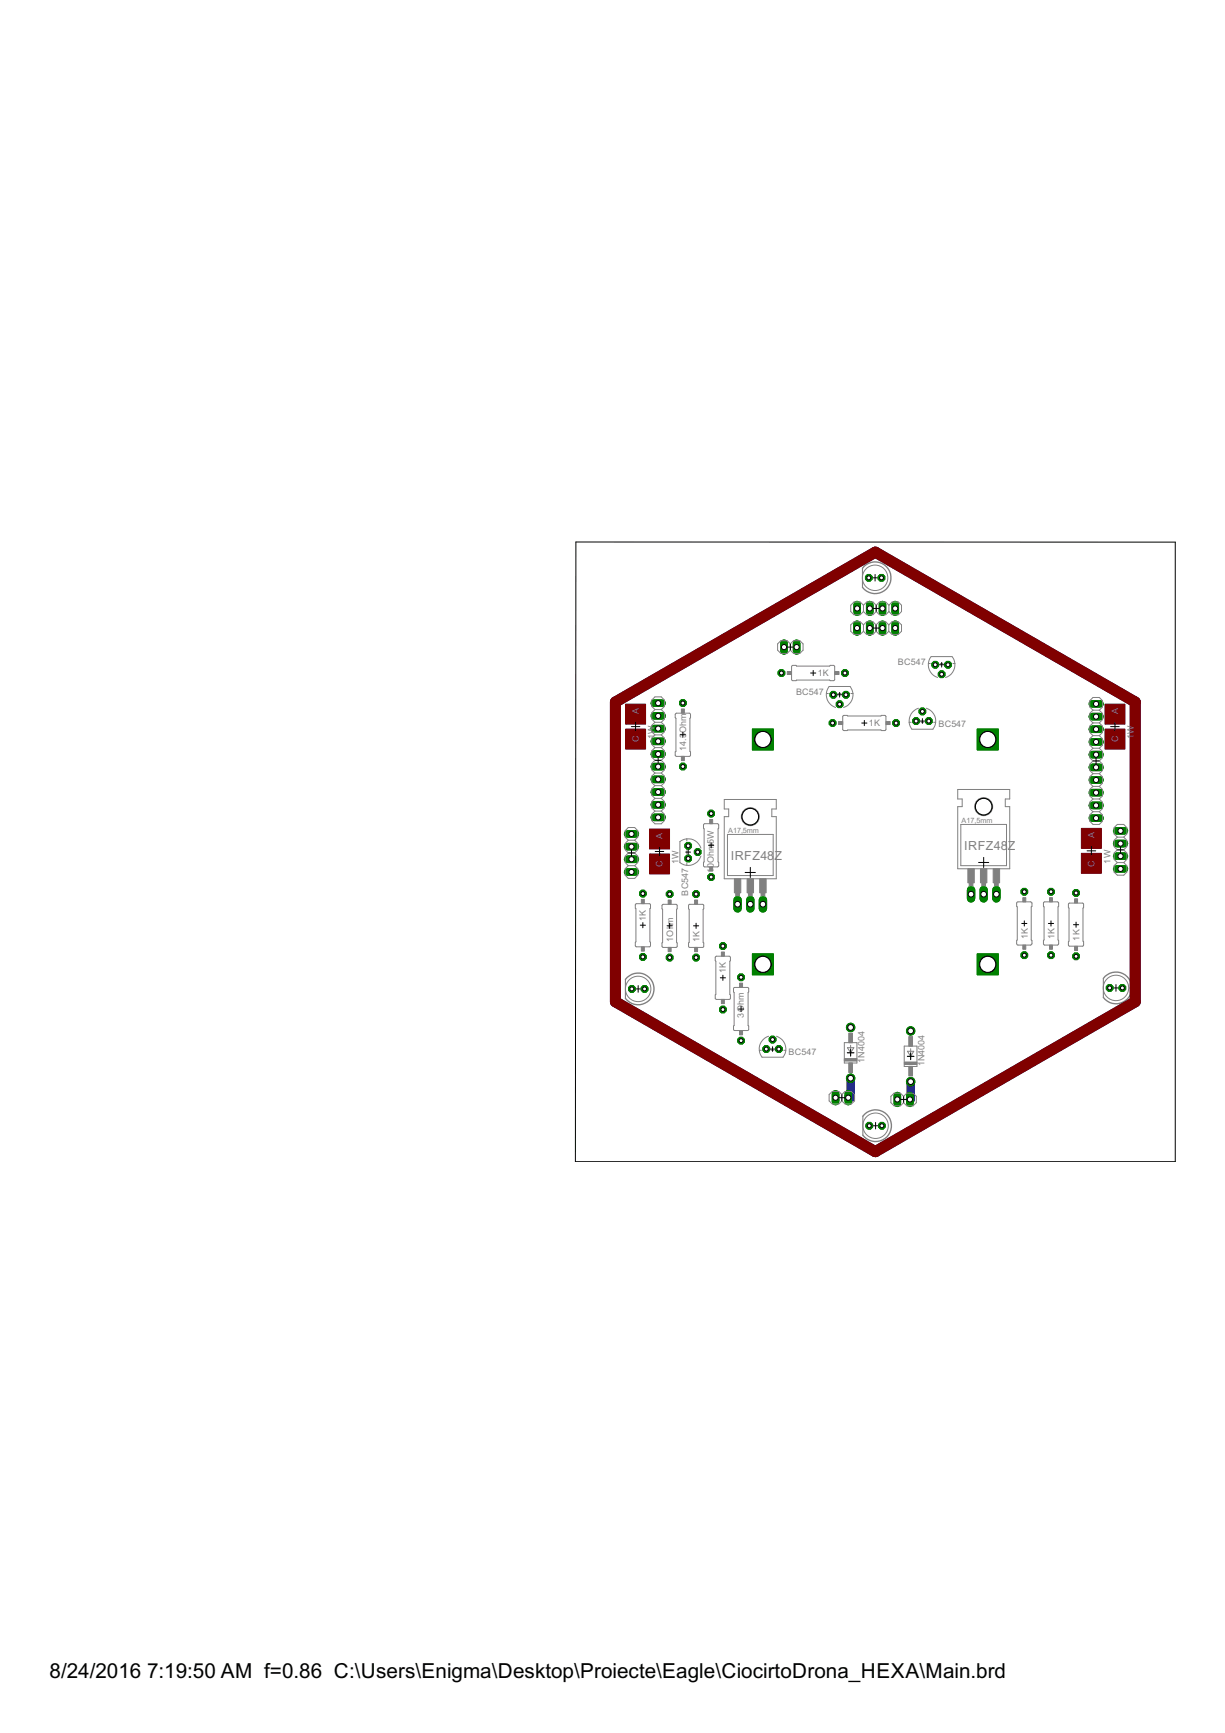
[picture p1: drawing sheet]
<svg xmlns="http://www.w3.org/2000/svg" width="210mm" height="297mm" viewBox="0 0 210 297" stroke-linecap="round" stroke-linejoin="round" font-family="sans-serif">
<defs><g id="words">
<g font-size="4">
<text x="8.5" y="287.5">8/24/2016</text>
<text x="25.2" y="287.5">7:19:50 AM f=0.86 C:\Users\Enigma\Desktop\Proiecte\Eagle\CiocirtoDrona_HEXA\Main.brd</text>
</g>
<g font-size="2.4" fill="#808080">
<text x="125.2" y="147.4">IRFZ48</text>
<text x="132.7" y="147.4">Z</text>
<text x="165.2" y="145.7">IRFZ48</text>
<text x="172.7" y="145.7">Z</text>
</g>
<g font-size="1.7" fill="#808080">
<text x="153.9" y="113.9">BC547</text>
<text x="136.4" y="119.1">BC547</text>
<text x="140.1" y="115.9">1K</text>
<text x="109.5" y="122.3" transform="rotate(-90 109.5 122.3)">A</text>
<text x="148.9" y="124.4">1K</text>
<text x="160.8" y="124.7">BC547</text>
<text x="191.6" y="122.3" transform="rotate(-90 191.6 122.3)">A</text>
<text x="109.5" y="127.2" transform="rotate(-90 109.5 127.2)">C</text>
<text x="112.2" y="126.7" transform="rotate(-90 112.2 126.7)">1W</text>
<text x="117.6" y="128.7" transform="rotate(-90 117.6 128.7)">14.3Ohm</text>
<text x="191.6" y="127.2" transform="rotate(-90 191.6 127.2)">C</text>
<text x="194.3" y="126.7" transform="rotate(-90 194.3 126.7)">1W</text>
<text x="113.5" y="143.7" transform="rotate(-90 113.5 143.7)">A</text>
<text x="187.6" y="143.6" transform="rotate(-90 187.6 143.6)">A</text>
<text x="113.5" y="148.6" transform="rotate(-90 113.5 148.6)">C</text>
<text x="116.3" y="148.1" transform="rotate(-90 116.3 148.1)">1W</text>
<text x="122.3" y="149.6" transform="rotate(-90 122.3 149.6)">10Ohm5W</text>
<text x="187.6" y="148.5" transform="rotate(-90 187.6 148.5)">C</text>
<text x="190.3" y="148" transform="rotate(-90 190.3 148)">1W</text>
<text x="117.9" y="153.5" transform="rotate(-90 117.9 153.5)">BC547</text>
<text x="110.7" y="157.8" transform="rotate(-90 110.7 157.8)">1K</text>
<text x="115.3" y="161.4" transform="rotate(-90 115.3 161.4)">1Ohm</text>
<text x="119.9" y="161.4" transform="rotate(-90 119.9 161.4)">1K</text>
<text x="176.1" y="161" transform="rotate(-90 176.1 161)">1K</text>
<text x="180.7" y="161" transform="rotate(-90 180.7 161)">1K</text>
<text x="185" y="161.2" transform="rotate(-90 185 161.2)">1K</text>
<text x="124.4" y="166.8" transform="rotate(-90 124.4 166.8)">1K</text>
<text x="127.5" y="174.4" transform="rotate(-90 127.5 174.4)">3Ohm</text>
<text x="135.1" y="180.9">BC547</text>
<text x="148.1" y="182.2" transform="rotate(-90 148.1 182.2)">1N4004</text>
<text x="158.4" y="182.8" transform="rotate(-90 158.4 182.8)">1N4004</text>
</g>
<g font-size="1.4" fill="#808080">
<text x="124.8" y="142.8">A17,5mm</text>
<text x="164.8" y="141.1">A17,5mm</text>
</g>
</g></defs>
<path d="M149.4 99h1.1M149.9 98.5v1.1M108.8 169.5h1.1M109.3 168.9v1.2M190.7 169.3h1.1M191.2 168.8v1.1M149.5 193h1.1M150 192.4v1.1" fill="none" stroke="#000" stroke-width=".17"/>
<path d="M147.8 97.4v3.3M107.2 167.9v3.2M189.1 167.7v3.3M147.8 191.3v3.3" fill="none" stroke="#808080" stroke-width=".19"/>
<path d="M147.8 97.4a2.71 2.71 0 0 1 4-.4 2.71 2.71 0 0 1 0 4 2.71 2.71 0 0 1-4-.3M107.2 167.9a2.72 2.72 0 0 1 4-.4 2.72 2.72 0 0 1 0 4 2.72 2.72 0 0 1-4-.4M189.1 167.7a2.71 2.71 0 0 1 4-.4 2.71 2.71 0 0 1 0 4 2.71 2.71 0 0 1-4-.3M147.8 191.3a2.72 2.72 0 0 1 4.1-.4 2.72 2.72 0 0 1 0 4.1 2.72 2.72 0 0 1-4.1-.4" fill="none" stroke="#808080" stroke-width=".23"/>
<g fill="none" stroke="#808080" stroke-width=".17">
<circle cx="149.9" cy="99" r="2.18"/>
<circle cx="109.3" cy="169.5" r="2.18"/>
<circle cx="191.2" cy="169.3" r="2.18"/>
<circle cx="150" cy="193" r="2.18"/>
</g>
<path d="M145.8 184.8v3.4h-.4M156 185.4v3h-.1" fill="none" stroke="#000080" stroke-width="1.4"/>
<path d="M105.5 120.3l44.5-25.7 44.5 25.7v51.4l-44.5 25.7-44.5-25.7z" fill="none" stroke="#000080" stroke-width="1.9"/>
<path d="M153.8 187.8v1.3" fill="none" stroke="#008000" stroke-width="1.3"/>
<circle cx="153.8" cy="188.4" r=".44" fill="#fff" stroke="#000" stroke-width=".17"/>
<path d="M155.9 187.8v1.3" fill="none" stroke="#008000" stroke-width="1.3"/>
<circle cx="155.9" cy="188.4" r=".44" fill="#fff" stroke="#000" stroke-width=".17"/>
<circle cx="145.8" cy="176.1" r=".72" fill="#008000" stroke="#008000" stroke-width=".17"/>
<circle cx="145.8" cy="176.1" r=".49" fill="#fff" stroke="#000" stroke-width=".17"/>
<circle cx="145.8" cy="184.8" r=".72" fill="#008000" stroke="#008000" stroke-width=".17"/>
<circle cx="145.8" cy="184.8" r=".49" fill="#fff" stroke="#000" stroke-width=".17"/>
<circle cx="156" cy="176.7" r=".72" fill="#008000" stroke="#008000" stroke-width=".17"/>
<circle cx="156" cy="176.7" r=".49" fill="#fff" stroke="#000" stroke-width=".17"/>
<circle cx="156" cy="185.4" r=".72" fill="#008000" stroke="#008000" stroke-width=".17"/>
<circle cx="156" cy="185.4" r=".49" fill="#fff" stroke="#000" stroke-width=".17"/>
<circle cx="151" cy="99" r=".62" fill="#008000" stroke="#008000" stroke-width=".17"/>
<circle cx="151" cy="99" r=".34" fill="#fff" stroke="#000" stroke-width=".17"/>
<circle cx="148.9" cy="99" r=".62" fill="#008000" stroke="#008000" stroke-width=".17"/>
<circle cx="148.9" cy="99" r=".34" fill="#fff" stroke="#000" stroke-width=".17"/>
<circle cx="110.4" cy="169.5" r=".62" fill="#008000" stroke="#008000" stroke-width=".17"/>
<circle cx="110.4" cy="169.5" r=".34" fill="#fff" stroke="#000" stroke-width=".17"/>
<circle cx="108.3" cy="169.5" r=".62" fill="#008000" stroke="#008000" stroke-width=".17"/>
<circle cx="108.3" cy="169.5" r=".34" fill="#fff" stroke="#000" stroke-width=".17"/>
<circle cx="192.3" cy="169.3" r=".62" fill="#008000" stroke="#008000" stroke-width=".17"/>
<circle cx="192.3" cy="169.3" r=".34" fill="#fff" stroke="#000" stroke-width=".17"/>
<circle cx="190.1" cy="169.3" r=".62" fill="#008000" stroke="#008000" stroke-width=".17"/>
<circle cx="190.1" cy="169.3" r=".34" fill="#fff" stroke="#000" stroke-width=".17"/>
<circle cx="151.1" cy="193" r=".62" fill="#008000" stroke="#008000" stroke-width=".17"/>
<circle cx="151.1" cy="193" r=".34" fill="#fff" stroke="#000" stroke-width=".17"/>
<circle cx="148.9" cy="193" r=".62" fill="#008000" stroke="#008000" stroke-width=".17"/>
<circle cx="148.9" cy="193" r=".34" fill="#fff" stroke="#000" stroke-width=".17"/>
<path d="M166.4 152.5v1.5" fill="none" stroke="#008000" stroke-width="1.4"/>
<circle cx="166.4" cy="153.3" r=".49" fill="#fff" stroke="#000" stroke-width=".17"/>
<path d="M168.6 152.5v1.5" fill="none" stroke="#008000" stroke-width="1.4"/>
<circle cx="168.6" cy="153.3" r=".49" fill="#fff" stroke="#000" stroke-width=".17"/>
<path d="M170.7 152.5v1.5" fill="none" stroke="#008000" stroke-width="1.4"/>
<circle cx="170.7" cy="153.3" r=".49" fill="#fff" stroke="#000" stroke-width=".17"/>
<path d="M126.4 154.3v1.4" fill="none" stroke="#008000" stroke-width="1.4"/>
<circle cx="126.4" cy="155" r=".49" fill="#fff" stroke="#000" stroke-width=".17"/>
<path d="M128.6 154.3v1.4" fill="none" stroke="#008000" stroke-width="1.4"/>
<circle cx="128.6" cy="155" r=".49" fill="#fff" stroke="#000" stroke-width=".17"/>
<path d="M130.7 154.3v1.4" fill="none" stroke="#008000" stroke-width="1.4"/>
<circle cx="130.7" cy="155" r=".49" fill="#fff" stroke="#000" stroke-width=".17"/>
<circle cx="121.9" cy="139.4" r=".62" fill="#008000" stroke="#008000" stroke-width=".17"/>
<circle cx="121.9" cy="139.4" r=".34" fill="#fff" stroke="#000" stroke-width=".17"/>
<circle cx="121.9" cy="150.3" r=".62" fill="#008000" stroke="#008000" stroke-width=".17"/>
<circle cx="121.9" cy="150.3" r=".34" fill="#fff" stroke="#000" stroke-width=".17"/>
<circle cx="175.5" cy="163.7" r=".62" fill="#008000" stroke="#008000" stroke-width=".17"/>
<circle cx="175.5" cy="163.7" r=".34" fill="#fff" stroke="#000" stroke-width=".17"/>
<circle cx="175.5" cy="152.8" r=".62" fill="#008000" stroke="#008000" stroke-width=".17"/>
<circle cx="175.5" cy="152.8" r=".34" fill="#fff" stroke="#000" stroke-width=".17"/>
<circle cx="144.8" cy="115.4" r=".62" fill="#008000" stroke="#008000" stroke-width=".17"/>
<circle cx="144.8" cy="115.4" r=".34" fill="#fff" stroke="#000" stroke-width=".17"/>
<circle cx="133.9" cy="115.4" r=".62" fill="#008000" stroke="#008000" stroke-width=".17"/>
<circle cx="133.9" cy="115.4" r=".34" fill="#fff" stroke="#000" stroke-width=".17"/>
<circle cx="153.5" cy="123.9" r=".62" fill="#008000" stroke="#008000" stroke-width=".17"/>
<circle cx="153.5" cy="123.9" r=".34" fill="#fff" stroke="#000" stroke-width=".17"/>
<circle cx="142.7" cy="123.9" r=".62" fill="#008000" stroke="#008000" stroke-width=".17"/>
<circle cx="142.7" cy="123.9" r=".34" fill="#fff" stroke="#000" stroke-width=".17"/>
<circle cx="127" cy="167.5" r=".62" fill="#008000" stroke="#008000" stroke-width=".17"/>
<circle cx="127" cy="167.5" r=".34" fill="#fff" stroke="#000" stroke-width=".17"/>
<circle cx="127" cy="178.4" r=".62" fill="#008000" stroke="#008000" stroke-width=".17"/>
<circle cx="127" cy="178.4" r=".34" fill="#fff" stroke="#000" stroke-width=".17"/>
<circle cx="114.7" cy="164.1" r=".62" fill="#008000" stroke="#008000" stroke-width=".17"/>
<circle cx="114.7" cy="164.1" r=".34" fill="#fff" stroke="#000" stroke-width=".17"/>
<circle cx="114.7" cy="153.2" r=".62" fill="#008000" stroke="#008000" stroke-width=".17"/>
<circle cx="114.7" cy="153.2" r=".34" fill="#fff" stroke="#000" stroke-width=".17"/>
<circle cx="110.2" cy="153.2" r=".62" fill="#008000" stroke="#008000" stroke-width=".17"/>
<circle cx="110.2" cy="153.2" r=".34" fill="#fff" stroke="#000" stroke-width=".17"/>
<circle cx="110.2" cy="164" r=".62" fill="#008000" stroke="#008000" stroke-width=".17"/>
<circle cx="110.2" cy="164" r=".34" fill="#fff" stroke="#000" stroke-width=".17"/>
<circle cx="117" cy="131.4" r=".62" fill="#008000" stroke="#008000" stroke-width=".17"/>
<circle cx="117" cy="131.4" r=".34" fill="#fff" stroke="#000" stroke-width=".17"/>
<circle cx="117" cy="120.5" r=".62" fill="#008000" stroke="#008000" stroke-width=".17"/>
<circle cx="117" cy="120.5" r=".34" fill="#fff" stroke="#000" stroke-width=".17"/>
<circle cx="123.9" cy="162.2" r=".62" fill="#008000" stroke="#008000" stroke-width=".17"/>
<circle cx="123.9" cy="162.2" r=".34" fill="#fff" stroke="#000" stroke-width=".17"/>
<circle cx="123.9" cy="173" r=".62" fill="#008000" stroke="#008000" stroke-width=".17"/>
<circle cx="123.9" cy="173" r=".34" fill="#fff" stroke="#000" stroke-width=".17"/>
<circle cx="180.1" cy="163.7" r=".62" fill="#008000" stroke="#008000" stroke-width=".17"/>
<circle cx="180.1" cy="163.7" r=".34" fill="#fff" stroke="#000" stroke-width=".17"/>
<circle cx="180.1" cy="152.8" r=".62" fill="#008000" stroke="#008000" stroke-width=".17"/>
<circle cx="180.1" cy="152.8" r=".34" fill="#fff" stroke="#000" stroke-width=".17"/>
<circle cx="184.4" cy="163.9" r=".62" fill="#008000" stroke="#008000" stroke-width=".17"/>
<circle cx="184.4" cy="163.9" r=".34" fill="#fff" stroke="#000" stroke-width=".17"/>
<circle cx="184.4" cy="153.1" r=".62" fill="#008000" stroke="#008000" stroke-width=".17"/>
<circle cx="184.4" cy="153.1" r=".34" fill="#fff" stroke="#000" stroke-width=".17"/>
<circle cx="119.3" cy="164.1" r=".62" fill="#008000" stroke="#008000" stroke-width=".17"/>
<circle cx="119.3" cy="164.1" r=".34" fill="#fff" stroke="#000" stroke-width=".17"/>
<circle cx="119.3" cy="153.2" r=".62" fill="#008000" stroke="#008000" stroke-width=".17"/>
<circle cx="119.3" cy="153.2" r=".34" fill="#fff" stroke="#000" stroke-width=".17"/>
<path d="M146.9 103.6v1.3" fill="none" stroke="#008000" stroke-width="1.3"/>
<circle cx="146.9" cy="104.3" r=".44" fill="#fff" stroke="#000" stroke-width=".17"/>
<path d="M149 103.6v1.3" fill="none" stroke="#008000" stroke-width="1.3"/>
<circle cx="149" cy="104.3" r=".44" fill="#fff" stroke="#000" stroke-width=".17"/>
<path d="M151.2 103.6v1.3" fill="none" stroke="#008000" stroke-width="1.3"/>
<circle cx="151.2" cy="104.3" r=".44" fill="#fff" stroke="#000" stroke-width=".17"/>
<path d="M153.4 103.6v1.3" fill="none" stroke="#008000" stroke-width="1.3"/>
<circle cx="153.4" cy="104.3" r=".44" fill="#fff" stroke="#000" stroke-width=".17"/>
<path d="M191.3 148.9h1.4" fill="none" stroke="#008000" stroke-width="1.3"/>
<circle cx="192" cy="148.9" r=".44" fill="#fff" stroke="#000" stroke-width=".17"/>
<path d="M191.3 146.7h1.4" fill="none" stroke="#008000" stroke-width="1.3"/>
<circle cx="192" cy="146.7" r=".44" fill="#fff" stroke="#000" stroke-width=".17"/>
<path d="M191.3 144.6h1.4" fill="none" stroke="#008000" stroke-width="1.3"/>
<circle cx="192" cy="144.6" r=".44" fill="#fff" stroke="#000" stroke-width=".17"/>
<path d="M191.3 142.4h1.4" fill="none" stroke="#008000" stroke-width="1.3"/>
<circle cx="192" cy="142.4" r=".44" fill="#fff" stroke="#000" stroke-width=".17"/>
<path d="M146.9 107v1.3" fill="none" stroke="#008000" stroke-width="1.3"/>
<circle cx="146.9" cy="107.7" r=".44" fill="#fff" stroke="#000" stroke-width=".17"/>
<path d="M149 107v1.3" fill="none" stroke="#008000" stroke-width="1.3"/>
<circle cx="149" cy="107.7" r=".44" fill="#fff" stroke="#000" stroke-width=".17"/>
<path d="M151.2 107v1.3" fill="none" stroke="#008000" stroke-width="1.3"/>
<circle cx="151.2" cy="107.7" r=".44" fill="#fff" stroke="#000" stroke-width=".17"/>
<path d="M153.4 107v1.3" fill="none" stroke="#008000" stroke-width="1.3"/>
<circle cx="153.4" cy="107.7" r=".44" fill="#fff" stroke="#000" stroke-width=".17"/>
<path d="M187.2 140.2h1.3" fill="none" stroke="#008000" stroke-width="1.3"/>
<circle cx="187.8" cy="140.2" r=".44" fill="#fff" stroke="#000" stroke-width=".17"/>
<path d="M187.2 138h1.3" fill="none" stroke="#008000" stroke-width="1.3"/>
<circle cx="187.8" cy="138" r=".44" fill="#fff" stroke="#000" stroke-width=".17"/>
<path d="M187.2 135.9h1.3" fill="none" stroke="#008000" stroke-width="1.3"/>
<circle cx="187.8" cy="135.9" r=".44" fill="#fff" stroke="#000" stroke-width=".17"/>
<path d="M187.2 133.7h1.3" fill="none" stroke="#008000" stroke-width="1.3"/>
<circle cx="187.8" cy="133.7" r=".44" fill="#fff" stroke="#000" stroke-width=".17"/>
<path d="M187.2 131.5h1.3" fill="none" stroke="#008000" stroke-width="1.3"/>
<circle cx="187.8" cy="131.5" r=".44" fill="#fff" stroke="#000" stroke-width=".17"/>
<path d="M187.2 129.3h1.3" fill="none" stroke="#008000" stroke-width="1.3"/>
<circle cx="187.8" cy="129.3" r=".44" fill="#fff" stroke="#000" stroke-width=".17"/>
<path d="M187.2 127.2h1.3" fill="none" stroke="#008000" stroke-width="1.3"/>
<circle cx="187.8" cy="127.2" r=".44" fill="#fff" stroke="#000" stroke-width=".17"/>
<path d="M187.2 125h1.3" fill="none" stroke="#008000" stroke-width="1.3"/>
<circle cx="187.8" cy="125" r=".44" fill="#fff" stroke="#000" stroke-width=".17"/>
<path d="M187.2 122.8h1.3" fill="none" stroke="#008000" stroke-width="1.3"/>
<circle cx="187.8" cy="122.8" r=".44" fill="#fff" stroke="#000" stroke-width=".17"/>
<path d="M187.2 120.6h1.3" fill="none" stroke="#008000" stroke-width="1.3"/>
<circle cx="187.8" cy="120.6" r=".44" fill="#fff" stroke="#000" stroke-width=".17"/>
<path d="M107.5 149.5h1.4" fill="none" stroke="#008000" stroke-width="1.3"/>
<circle cx="108.2" cy="149.5" r=".44" fill="#fff" stroke="#000" stroke-width=".17"/>
<path d="M107.5 147.3h1.4" fill="none" stroke="#008000" stroke-width="1.3"/>
<circle cx="108.2" cy="147.3" r=".44" fill="#fff" stroke="#000" stroke-width=".17"/>
<path d="M107.5 145.1h1.4" fill="none" stroke="#008000" stroke-width="1.3"/>
<circle cx="108.2" cy="145.1" r=".44" fill="#fff" stroke="#000" stroke-width=".17"/>
<path d="M107.5 142.9h1.4" fill="none" stroke="#008000" stroke-width="1.3"/>
<circle cx="108.2" cy="142.9" r=".44" fill="#fff" stroke="#000" stroke-width=".17"/>
<path d="M112.1 140.1h1.3" fill="none" stroke="#008000" stroke-width="1.3"/>
<circle cx="112.8" cy="140.1" r=".44" fill="#fff" stroke="#000" stroke-width=".17"/>
<path d="M112.1 137.9h1.3" fill="none" stroke="#008000" stroke-width="1.3"/>
<circle cx="112.8" cy="137.9" r=".44" fill="#fff" stroke="#000" stroke-width=".17"/>
<path d="M112.1 135.8h1.3" fill="none" stroke="#008000" stroke-width="1.3"/>
<circle cx="112.8" cy="135.8" r=".44" fill="#fff" stroke="#000" stroke-width=".17"/>
<path d="M112.1 133.6h1.3" fill="none" stroke="#008000" stroke-width="1.3"/>
<circle cx="112.8" cy="133.6" r=".44" fill="#fff" stroke="#000" stroke-width=".17"/>
<path d="M112.1 131.4h1.3" fill="none" stroke="#008000" stroke-width="1.3"/>
<circle cx="112.8" cy="131.4" r=".44" fill="#fff" stroke="#000" stroke-width=".17"/>
<path d="M112.1 129.2h1.3" fill="none" stroke="#008000" stroke-width="1.3"/>
<circle cx="112.8" cy="129.2" r=".44" fill="#fff" stroke="#000" stroke-width=".17"/>
<path d="M112.1 127.1h1.3" fill="none" stroke="#008000" stroke-width="1.3"/>
<circle cx="112.8" cy="127.1" r=".44" fill="#fff" stroke="#000" stroke-width=".17"/>
<path d="M112.1 124.9h1.3" fill="none" stroke="#008000" stroke-width="1.3"/>
<circle cx="112.8" cy="124.9" r=".44" fill="#fff" stroke="#000" stroke-width=".17"/>
<path d="M112.1 122.7h1.3" fill="none" stroke="#008000" stroke-width="1.3"/>
<circle cx="112.8" cy="122.7" r=".44" fill="#fff" stroke="#000" stroke-width=".17"/>
<path d="M112.1 120.5h1.3" fill="none" stroke="#008000" stroke-width="1.3"/>
<circle cx="112.8" cy="120.5" r=".44" fill="#fff" stroke="#000" stroke-width=".17"/>
<circle cx="159.2" cy="123.6" r=".62" fill="#008000" stroke="#008000" stroke-width=".17"/>
<circle cx="159.2" cy="123.6" r=".34" fill="#fff" stroke="#000" stroke-width=".17"/>
<circle cx="158.1" cy="121.9" r=".62" fill="#008000" stroke="#008000" stroke-width=".17"/>
<circle cx="158.1" cy="121.9" r=".34" fill="#fff" stroke="#000" stroke-width=".17"/>
<circle cx="157" cy="123.6" r=".62" fill="#008000" stroke="#008000" stroke-width=".17"/>
<circle cx="157" cy="123.6" r=".34" fill="#fff" stroke="#000" stroke-width=".17"/>
<circle cx="117.9" cy="147.2" r=".62" fill="#008000" stroke="#008000" stroke-width=".17"/>
<circle cx="117.9" cy="147.2" r=".34" fill="#fff" stroke="#000" stroke-width=".17"/>
<circle cx="119.5" cy="146" r=".62" fill="#008000" stroke="#008000" stroke-width=".17"/>
<circle cx="119.5" cy="146" r=".34" fill="#fff" stroke="#000" stroke-width=".17"/>
<circle cx="117.9" cy="145" r=".62" fill="#008000" stroke="#008000" stroke-width=".17"/>
<circle cx="117.9" cy="145" r=".34" fill="#fff" stroke="#000" stroke-width=".17"/>
<circle cx="142.8" cy="119.1" r=".62" fill="#008000" stroke="#008000" stroke-width=".17"/>
<circle cx="142.8" cy="119.1" r=".34" fill="#fff" stroke="#000" stroke-width=".17"/>
<circle cx="143.9" cy="120.7" r=".62" fill="#008000" stroke="#008000" stroke-width=".17"/>
<circle cx="143.9" cy="120.7" r=".34" fill="#fff" stroke="#000" stroke-width=".17"/>
<circle cx="144.9" cy="119.1" r=".62" fill="#008000" stroke="#008000" stroke-width=".17"/>
<circle cx="144.9" cy="119.1" r=".34" fill="#fff" stroke="#000" stroke-width=".17"/>
<circle cx="133.5" cy="179.8" r=".62" fill="#008000" stroke="#008000" stroke-width=".17"/>
<circle cx="133.5" cy="179.8" r=".34" fill="#fff" stroke="#000" stroke-width=".17"/>
<circle cx="132.4" cy="178.2" r=".62" fill="#008000" stroke="#008000" stroke-width=".17"/>
<circle cx="132.4" cy="178.2" r=".34" fill="#fff" stroke="#000" stroke-width=".17"/>
<circle cx="131.3" cy="179.8" r=".62" fill="#008000" stroke="#008000" stroke-width=".17"/>
<circle cx="131.3" cy="179.8" r=".34" fill="#fff" stroke="#000" stroke-width=".17"/>
<circle cx="160.3" cy="113.9" r=".62" fill="#008000" stroke="#008000" stroke-width=".17"/>
<circle cx="160.3" cy="113.9" r=".34" fill="#fff" stroke="#000" stroke-width=".17"/>
<circle cx="161.4" cy="115.6" r=".62" fill="#008000" stroke="#008000" stroke-width=".17"/>
<circle cx="161.4" cy="115.6" r=".34" fill="#fff" stroke="#000" stroke-width=".17"/>
<circle cx="162.4" cy="113.9" r=".62" fill="#008000" stroke="#008000" stroke-width=".17"/>
<circle cx="162.4" cy="113.9" r=".34" fill="#fff" stroke="#000" stroke-width=".17"/>
<path d="M143.2 187.5v1.3" fill="none" stroke="#008000" stroke-width="1.3"/>
<circle cx="143.2" cy="188.2" r=".44" fill="#fff" stroke="#000" stroke-width=".17"/>
<path d="M145.4 187.5v1.3" fill="none" stroke="#008000" stroke-width="1.3"/>
<circle cx="145.4" cy="188.2" r=".44" fill="#fff" stroke="#000" stroke-width=".17"/>
<path d="M134.3 110.3v1.3" fill="none" stroke="#008000" stroke-width="1.3"/>
<circle cx="134.3" cy="110.9" r=".44" fill="#fff" stroke="#000" stroke-width=".17"/>
<path d="M136.5 110.3v1.3" fill="none" stroke="#008000" stroke-width="1.3"/>
<circle cx="136.5" cy="110.9" r=".44" fill="#fff" stroke="#000" stroke-width=".17"/>
<path d="M128.9 163.5h3.6v3.6h-3.6z" fill="#008000" stroke="#008000" stroke-width=".17"/>
<circle cx="130.7" cy="165.3" r="1.38" fill="#fff" stroke="#000" stroke-width=".17"/>
<path d="M167.4 163.5h3.6v3.6h-3.6z" fill="#008000" stroke="#008000" stroke-width=".17"/>
<circle cx="169.2" cy="165.3" r="1.38" fill="#fff" stroke="#000" stroke-width=".17"/>
<path d="M167.4 124.9h3.6v3.6h-3.6z" fill="#008000" stroke="#008000" stroke-width=".17"/>
<circle cx="169.2" cy="126.7" r="1.38" fill="#fff" stroke="#000" stroke-width=".17"/>
<path d="M128.9 124.9h3.6v3.6h-3.6z" fill="#008000" stroke="#008000" stroke-width=".17"/>
<circle cx="130.7" cy="126.7" r="1.38" fill="#fff" stroke="#000" stroke-width=".17"/>
<g fill="#800000" stroke="#800000" stroke-width=".17">
<path d="M111.3 146.4h3.4v3.4h-3.4z"/>
<path d="M111.3 142.1h3.4v3.4h-3.4z"/>
<path d="M189.3 125h3.5v3.4h-3.5z"/>
<path d="M189.3 120.7h3.5v3.4h-3.5z"/>
<path d="M107.2 125h3.4v3.4h-3.4z"/>
<path d="M107.2 120.7h3.4v3.4h-3.4z"/>
<path d="M185.3 146.3h3.4v3.4h-3.4z"/>
<path d="M185.3 142h3.4v3.4h-3.4z"/>
</g>
<path d="M105.5 120.3l44.5-25.7 44.5 25.7v51.4l-44.5 25.7-44.5-25.7z" fill="none" stroke="#800000" stroke-width="1.9"/>
<path d="M153.8 187.8v1.3" fill="none" stroke="#008000" stroke-width="1.3"/>
<circle cx="153.8" cy="188.4" r=".44" fill="#fff" stroke="#000" stroke-width=".17"/>
<path d="M155.9 187.8v1.3" fill="none" stroke="#008000" stroke-width="1.3"/>
<circle cx="155.9" cy="188.4" r=".44" fill="#fff" stroke="#000" stroke-width=".17"/>
<circle cx="145.8" cy="176.1" r=".72" fill="#008000" stroke="#008000" stroke-width=".17"/>
<circle cx="145.8" cy="176.1" r=".49" fill="#fff" stroke="#000" stroke-width=".17"/>
<circle cx="145.8" cy="184.8" r=".72" fill="#008000" stroke="#008000" stroke-width=".17"/>
<circle cx="145.8" cy="184.8" r=".49" fill="#fff" stroke="#000" stroke-width=".17"/>
<circle cx="156" cy="176.7" r=".72" fill="#008000" stroke="#008000" stroke-width=".17"/>
<circle cx="156" cy="176.7" r=".49" fill="#fff" stroke="#000" stroke-width=".17"/>
<circle cx="156" cy="185.4" r=".72" fill="#008000" stroke="#008000" stroke-width=".17"/>
<circle cx="156" cy="185.4" r=".49" fill="#fff" stroke="#000" stroke-width=".17"/>
<circle cx="151" cy="99" r=".62" fill="#008000" stroke="#008000" stroke-width=".17"/>
<circle cx="151" cy="99" r=".34" fill="#fff" stroke="#000" stroke-width=".17"/>
<circle cx="148.9" cy="99" r=".62" fill="#008000" stroke="#008000" stroke-width=".17"/>
<circle cx="148.9" cy="99" r=".34" fill="#fff" stroke="#000" stroke-width=".17"/>
<circle cx="110.4" cy="169.5" r=".62" fill="#008000" stroke="#008000" stroke-width=".17"/>
<circle cx="110.4" cy="169.5" r=".34" fill="#fff" stroke="#000" stroke-width=".17"/>
<circle cx="108.3" cy="169.5" r=".62" fill="#008000" stroke="#008000" stroke-width=".17"/>
<circle cx="108.3" cy="169.5" r=".34" fill="#fff" stroke="#000" stroke-width=".17"/>
<circle cx="192.3" cy="169.3" r=".62" fill="#008000" stroke="#008000" stroke-width=".17"/>
<circle cx="192.3" cy="169.3" r=".34" fill="#fff" stroke="#000" stroke-width=".17"/>
<circle cx="190.1" cy="169.3" r=".62" fill="#008000" stroke="#008000" stroke-width=".17"/>
<circle cx="190.1" cy="169.3" r=".34" fill="#fff" stroke="#000" stroke-width=".17"/>
<circle cx="151.1" cy="193" r=".62" fill="#008000" stroke="#008000" stroke-width=".17"/>
<circle cx="151.1" cy="193" r=".34" fill="#fff" stroke="#000" stroke-width=".17"/>
<circle cx="148.9" cy="193" r=".62" fill="#008000" stroke="#008000" stroke-width=".17"/>
<circle cx="148.9" cy="193" r=".34" fill="#fff" stroke="#000" stroke-width=".17"/>
<path d="M166.4 152.5v1.5" fill="none" stroke="#008000" stroke-width="1.4"/>
<circle cx="166.4" cy="153.3" r=".49" fill="#fff" stroke="#000" stroke-width=".17"/>
<path d="M168.6 152.5v1.5" fill="none" stroke="#008000" stroke-width="1.4"/>
<circle cx="168.6" cy="153.3" r=".49" fill="#fff" stroke="#000" stroke-width=".17"/>
<path d="M170.7 152.5v1.5" fill="none" stroke="#008000" stroke-width="1.4"/>
<circle cx="170.7" cy="153.3" r=".49" fill="#fff" stroke="#000" stroke-width=".17"/>
<path d="M126.4 154.3v1.4" fill="none" stroke="#008000" stroke-width="1.4"/>
<circle cx="126.4" cy="155" r=".49" fill="#fff" stroke="#000" stroke-width=".17"/>
<path d="M128.6 154.3v1.4" fill="none" stroke="#008000" stroke-width="1.4"/>
<circle cx="128.6" cy="155" r=".49" fill="#fff" stroke="#000" stroke-width=".17"/>
<path d="M130.7 154.3v1.4" fill="none" stroke="#008000" stroke-width="1.4"/>
<circle cx="130.7" cy="155" r=".49" fill="#fff" stroke="#000" stroke-width=".17"/>
<circle cx="121.9" cy="139.4" r=".62" fill="#008000" stroke="#008000" stroke-width=".17"/>
<circle cx="121.9" cy="139.4" r=".34" fill="#fff" stroke="#000" stroke-width=".17"/>
<circle cx="121.9" cy="150.3" r=".62" fill="#008000" stroke="#008000" stroke-width=".17"/>
<circle cx="121.9" cy="150.3" r=".34" fill="#fff" stroke="#000" stroke-width=".17"/>
<circle cx="175.5" cy="163.7" r=".62" fill="#008000" stroke="#008000" stroke-width=".17"/>
<circle cx="175.5" cy="163.7" r=".34" fill="#fff" stroke="#000" stroke-width=".17"/>
<circle cx="175.5" cy="152.8" r=".62" fill="#008000" stroke="#008000" stroke-width=".17"/>
<circle cx="175.5" cy="152.8" r=".34" fill="#fff" stroke="#000" stroke-width=".17"/>
<circle cx="144.8" cy="115.4" r=".62" fill="#008000" stroke="#008000" stroke-width=".17"/>
<circle cx="144.8" cy="115.4" r=".34" fill="#fff" stroke="#000" stroke-width=".17"/>
<circle cx="133.9" cy="115.4" r=".62" fill="#008000" stroke="#008000" stroke-width=".17"/>
<circle cx="133.9" cy="115.4" r=".34" fill="#fff" stroke="#000" stroke-width=".17"/>
<circle cx="153.5" cy="123.9" r=".62" fill="#008000" stroke="#008000" stroke-width=".17"/>
<circle cx="153.5" cy="123.9" r=".34" fill="#fff" stroke="#000" stroke-width=".17"/>
<circle cx="142.7" cy="123.9" r=".62" fill="#008000" stroke="#008000" stroke-width=".17"/>
<circle cx="142.7" cy="123.9" r=".34" fill="#fff" stroke="#000" stroke-width=".17"/>
<circle cx="127" cy="167.5" r=".62" fill="#008000" stroke="#008000" stroke-width=".17"/>
<circle cx="127" cy="167.5" r=".34" fill="#fff" stroke="#000" stroke-width=".17"/>
<circle cx="127" cy="178.4" r=".62" fill="#008000" stroke="#008000" stroke-width=".17"/>
<circle cx="127" cy="178.4" r=".34" fill="#fff" stroke="#000" stroke-width=".17"/>
<circle cx="114.7" cy="164.1" r=".62" fill="#008000" stroke="#008000" stroke-width=".17"/>
<circle cx="114.7" cy="164.1" r=".34" fill="#fff" stroke="#000" stroke-width=".17"/>
<circle cx="114.7" cy="153.2" r=".62" fill="#008000" stroke="#008000" stroke-width=".17"/>
<circle cx="114.7" cy="153.2" r=".34" fill="#fff" stroke="#000" stroke-width=".17"/>
<circle cx="110.2" cy="153.2" r=".62" fill="#008000" stroke="#008000" stroke-width=".17"/>
<circle cx="110.2" cy="153.2" r=".34" fill="#fff" stroke="#000" stroke-width=".17"/>
<circle cx="110.2" cy="164" r=".62" fill="#008000" stroke="#008000" stroke-width=".17"/>
<circle cx="110.2" cy="164" r=".34" fill="#fff" stroke="#000" stroke-width=".17"/>
<circle cx="117" cy="131.4" r=".62" fill="#008000" stroke="#008000" stroke-width=".17"/>
<circle cx="117" cy="131.4" r=".34" fill="#fff" stroke="#000" stroke-width=".17"/>
<circle cx="117" cy="120.5" r=".62" fill="#008000" stroke="#008000" stroke-width=".17"/>
<circle cx="117" cy="120.5" r=".34" fill="#fff" stroke="#000" stroke-width=".17"/>
<circle cx="123.9" cy="162.2" r=".62" fill="#008000" stroke="#008000" stroke-width=".17"/>
<circle cx="123.9" cy="162.2" r=".34" fill="#fff" stroke="#000" stroke-width=".17"/>
<circle cx="123.9" cy="173" r=".62" fill="#008000" stroke="#008000" stroke-width=".17"/>
<circle cx="123.9" cy="173" r=".34" fill="#fff" stroke="#000" stroke-width=".17"/>
<circle cx="180.1" cy="163.7" r=".62" fill="#008000" stroke="#008000" stroke-width=".17"/>
<circle cx="180.1" cy="163.7" r=".34" fill="#fff" stroke="#000" stroke-width=".17"/>
<circle cx="180.1" cy="152.8" r=".62" fill="#008000" stroke="#008000" stroke-width=".17"/>
<circle cx="180.1" cy="152.8" r=".34" fill="#fff" stroke="#000" stroke-width=".17"/>
<circle cx="184.4" cy="163.9" r=".62" fill="#008000" stroke="#008000" stroke-width=".17"/>
<circle cx="184.4" cy="163.9" r=".34" fill="#fff" stroke="#000" stroke-width=".17"/>
<circle cx="184.4" cy="153.1" r=".62" fill="#008000" stroke="#008000" stroke-width=".17"/>
<circle cx="184.4" cy="153.1" r=".34" fill="#fff" stroke="#000" stroke-width=".17"/>
<circle cx="119.3" cy="164.1" r=".62" fill="#008000" stroke="#008000" stroke-width=".17"/>
<circle cx="119.3" cy="164.1" r=".34" fill="#fff" stroke="#000" stroke-width=".17"/>
<circle cx="119.3" cy="153.2" r=".62" fill="#008000" stroke="#008000" stroke-width=".17"/>
<circle cx="119.3" cy="153.2" r=".34" fill="#fff" stroke="#000" stroke-width=".17"/>
<path d="M146.9 103.6v1.3" fill="none" stroke="#008000" stroke-width="1.3"/>
<circle cx="146.9" cy="104.3" r=".44" fill="#fff" stroke="#000" stroke-width=".17"/>
<path d="M149 103.6v1.3" fill="none" stroke="#008000" stroke-width="1.3"/>
<circle cx="149" cy="104.3" r=".44" fill="#fff" stroke="#000" stroke-width=".17"/>
<path d="M151.2 103.6v1.3" fill="none" stroke="#008000" stroke-width="1.3"/>
<circle cx="151.2" cy="104.3" r=".44" fill="#fff" stroke="#000" stroke-width=".17"/>
<path d="M153.4 103.6v1.3" fill="none" stroke="#008000" stroke-width="1.3"/>
<circle cx="153.4" cy="104.3" r=".44" fill="#fff" stroke="#000" stroke-width=".17"/>
<path d="M191.3 148.9h1.4" fill="none" stroke="#008000" stroke-width="1.3"/>
<circle cx="192" cy="148.9" r=".44" fill="#fff" stroke="#000" stroke-width=".17"/>
<path d="M191.3 146.7h1.4" fill="none" stroke="#008000" stroke-width="1.3"/>
<circle cx="192" cy="146.7" r=".44" fill="#fff" stroke="#000" stroke-width=".17"/>
<path d="M191.3 144.6h1.4" fill="none" stroke="#008000" stroke-width="1.3"/>
<circle cx="192" cy="144.6" r=".44" fill="#fff" stroke="#000" stroke-width=".17"/>
<path d="M191.3 142.4h1.4" fill="none" stroke="#008000" stroke-width="1.3"/>
<circle cx="192" cy="142.4" r=".44" fill="#fff" stroke="#000" stroke-width=".17"/>
<path d="M146.9 107v1.3" fill="none" stroke="#008000" stroke-width="1.3"/>
<circle cx="146.9" cy="107.7" r=".44" fill="#fff" stroke="#000" stroke-width=".17"/>
<path d="M149 107v1.3" fill="none" stroke="#008000" stroke-width="1.3"/>
<circle cx="149" cy="107.7" r=".44" fill="#fff" stroke="#000" stroke-width=".17"/>
<path d="M151.2 107v1.3" fill="none" stroke="#008000" stroke-width="1.3"/>
<circle cx="151.2" cy="107.7" r=".44" fill="#fff" stroke="#000" stroke-width=".17"/>
<path d="M153.4 107v1.3" fill="none" stroke="#008000" stroke-width="1.3"/>
<circle cx="153.4" cy="107.7" r=".44" fill="#fff" stroke="#000" stroke-width=".17"/>
<path d="M187.2 140.2h1.3" fill="none" stroke="#008000" stroke-width="1.3"/>
<circle cx="187.8" cy="140.2" r=".44" fill="#fff" stroke="#000" stroke-width=".17"/>
<path d="M187.2 138h1.3" fill="none" stroke="#008000" stroke-width="1.3"/>
<circle cx="187.8" cy="138" r=".44" fill="#fff" stroke="#000" stroke-width=".17"/>
<path d="M187.2 135.9h1.3" fill="none" stroke="#008000" stroke-width="1.3"/>
<circle cx="187.8" cy="135.9" r=".44" fill="#fff" stroke="#000" stroke-width=".17"/>
<path d="M187.2 133.7h1.3" fill="none" stroke="#008000" stroke-width="1.3"/>
<circle cx="187.8" cy="133.7" r=".44" fill="#fff" stroke="#000" stroke-width=".17"/>
<path d="M187.2 131.5h1.3" fill="none" stroke="#008000" stroke-width="1.3"/>
<circle cx="187.8" cy="131.5" r=".44" fill="#fff" stroke="#000" stroke-width=".17"/>
<path d="M187.2 129.3h1.3" fill="none" stroke="#008000" stroke-width="1.3"/>
<circle cx="187.8" cy="129.3" r=".44" fill="#fff" stroke="#000" stroke-width=".17"/>
<path d="M187.2 127.2h1.3" fill="none" stroke="#008000" stroke-width="1.3"/>
<circle cx="187.8" cy="127.2" r=".44" fill="#fff" stroke="#000" stroke-width=".17"/>
<path d="M187.2 125h1.3" fill="none" stroke="#008000" stroke-width="1.3"/>
<circle cx="187.8" cy="125" r=".44" fill="#fff" stroke="#000" stroke-width=".17"/>
<path d="M187.2 122.8h1.3" fill="none" stroke="#008000" stroke-width="1.3"/>
<circle cx="187.8" cy="122.8" r=".44" fill="#fff" stroke="#000" stroke-width=".17"/>
<path d="M187.2 120.6h1.3" fill="none" stroke="#008000" stroke-width="1.3"/>
<circle cx="187.8" cy="120.6" r=".44" fill="#fff" stroke="#000" stroke-width=".17"/>
<path d="M107.5 149.5h1.4" fill="none" stroke="#008000" stroke-width="1.3"/>
<circle cx="108.2" cy="149.5" r=".44" fill="#fff" stroke="#000" stroke-width=".17"/>
<path d="M107.5 147.3h1.4" fill="none" stroke="#008000" stroke-width="1.3"/>
<circle cx="108.2" cy="147.3" r=".44" fill="#fff" stroke="#000" stroke-width=".17"/>
<path d="M107.5 145.1h1.4" fill="none" stroke="#008000" stroke-width="1.3"/>
<circle cx="108.2" cy="145.1" r=".44" fill="#fff" stroke="#000" stroke-width=".17"/>
<path d="M107.5 142.9h1.4" fill="none" stroke="#008000" stroke-width="1.3"/>
<circle cx="108.2" cy="142.9" r=".44" fill="#fff" stroke="#000" stroke-width=".17"/>
<path d="M112.1 140.1h1.3" fill="none" stroke="#008000" stroke-width="1.3"/>
<circle cx="112.8" cy="140.1" r=".44" fill="#fff" stroke="#000" stroke-width=".17"/>
<path d="M112.1 137.9h1.3" fill="none" stroke="#008000" stroke-width="1.3"/>
<circle cx="112.8" cy="137.9" r=".44" fill="#fff" stroke="#000" stroke-width=".17"/>
<path d="M112.1 135.8h1.3" fill="none" stroke="#008000" stroke-width="1.3"/>
<circle cx="112.8" cy="135.8" r=".44" fill="#fff" stroke="#000" stroke-width=".17"/>
<path d="M112.1 133.6h1.3" fill="none" stroke="#008000" stroke-width="1.3"/>
<circle cx="112.8" cy="133.6" r=".44" fill="#fff" stroke="#000" stroke-width=".17"/>
<path d="M112.1 131.4h1.3" fill="none" stroke="#008000" stroke-width="1.3"/>
<circle cx="112.8" cy="131.4" r=".44" fill="#fff" stroke="#000" stroke-width=".17"/>
<path d="M112.1 129.2h1.3" fill="none" stroke="#008000" stroke-width="1.3"/>
<circle cx="112.8" cy="129.2" r=".44" fill="#fff" stroke="#000" stroke-width=".17"/>
<path d="M112.1 127.1h1.3" fill="none" stroke="#008000" stroke-width="1.3"/>
<circle cx="112.8" cy="127.1" r=".44" fill="#fff" stroke="#000" stroke-width=".17"/>
<path d="M112.1 124.9h1.3" fill="none" stroke="#008000" stroke-width="1.3"/>
<circle cx="112.8" cy="124.9" r=".44" fill="#fff" stroke="#000" stroke-width=".17"/>
<path d="M112.1 122.7h1.3" fill="none" stroke="#008000" stroke-width="1.3"/>
<circle cx="112.8" cy="122.7" r=".44" fill="#fff" stroke="#000" stroke-width=".17"/>
<path d="M112.1 120.5h1.3" fill="none" stroke="#008000" stroke-width="1.3"/>
<circle cx="112.8" cy="120.5" r=".44" fill="#fff" stroke="#000" stroke-width=".17"/>
<circle cx="159.2" cy="123.6" r=".62" fill="#008000" stroke="#008000" stroke-width=".17"/>
<circle cx="159.2" cy="123.6" r=".34" fill="#fff" stroke="#000" stroke-width=".17"/>
<circle cx="158.1" cy="121.9" r=".62" fill="#008000" stroke="#008000" stroke-width=".17"/>
<circle cx="158.1" cy="121.9" r=".34" fill="#fff" stroke="#000" stroke-width=".17"/>
<circle cx="157" cy="123.6" r=".62" fill="#008000" stroke="#008000" stroke-width=".17"/>
<circle cx="157" cy="123.6" r=".34" fill="#fff" stroke="#000" stroke-width=".17"/>
<circle cx="117.9" cy="147.2" r=".62" fill="#008000" stroke="#008000" stroke-width=".17"/>
<circle cx="117.9" cy="147.2" r=".34" fill="#fff" stroke="#000" stroke-width=".17"/>
<circle cx="119.5" cy="146" r=".62" fill="#008000" stroke="#008000" stroke-width=".17"/>
<circle cx="119.5" cy="146" r=".34" fill="#fff" stroke="#000" stroke-width=".17"/>
<circle cx="117.9" cy="145" r=".62" fill="#008000" stroke="#008000" stroke-width=".17"/>
<circle cx="117.9" cy="145" r=".34" fill="#fff" stroke="#000" stroke-width=".17"/>
<circle cx="142.8" cy="119.1" r=".62" fill="#008000" stroke="#008000" stroke-width=".17"/>
<circle cx="142.8" cy="119.1" r=".34" fill="#fff" stroke="#000" stroke-width=".17"/>
<circle cx="143.9" cy="120.7" r=".62" fill="#008000" stroke="#008000" stroke-width=".17"/>
<circle cx="143.9" cy="120.7" r=".34" fill="#fff" stroke="#000" stroke-width=".17"/>
<circle cx="144.9" cy="119.1" r=".62" fill="#008000" stroke="#008000" stroke-width=".17"/>
<circle cx="144.9" cy="119.1" r=".34" fill="#fff" stroke="#000" stroke-width=".17"/>
<circle cx="133.5" cy="179.8" r=".62" fill="#008000" stroke="#008000" stroke-width=".17"/>
<circle cx="133.5" cy="179.8" r=".34" fill="#fff" stroke="#000" stroke-width=".17"/>
<circle cx="132.4" cy="178.2" r=".62" fill="#008000" stroke="#008000" stroke-width=".17"/>
<circle cx="132.4" cy="178.2" r=".34" fill="#fff" stroke="#000" stroke-width=".17"/>
<circle cx="131.3" cy="179.8" r=".62" fill="#008000" stroke="#008000" stroke-width=".17"/>
<circle cx="131.3" cy="179.8" r=".34" fill="#fff" stroke="#000" stroke-width=".17"/>
<circle cx="160.3" cy="113.9" r=".62" fill="#008000" stroke="#008000" stroke-width=".17"/>
<circle cx="160.3" cy="113.9" r=".34" fill="#fff" stroke="#000" stroke-width=".17"/>
<circle cx="161.4" cy="115.6" r=".62" fill="#008000" stroke="#008000" stroke-width=".17"/>
<circle cx="161.4" cy="115.6" r=".34" fill="#fff" stroke="#000" stroke-width=".17"/>
<circle cx="162.4" cy="113.9" r=".62" fill="#008000" stroke="#008000" stroke-width=".17"/>
<circle cx="162.4" cy="113.9" r=".34" fill="#fff" stroke="#000" stroke-width=".17"/>
<path d="M143.2 187.5v1.3" fill="none" stroke="#008000" stroke-width="1.3"/>
<circle cx="143.2" cy="188.2" r=".44" fill="#fff" stroke="#000" stroke-width=".17"/>
<path d="M145.4 187.5v1.3" fill="none" stroke="#008000" stroke-width="1.3"/>
<circle cx="145.4" cy="188.2" r=".44" fill="#fff" stroke="#000" stroke-width=".17"/>
<path d="M134.3 110.3v1.3" fill="none" stroke="#008000" stroke-width="1.3"/>
<circle cx="134.3" cy="110.9" r=".44" fill="#fff" stroke="#000" stroke-width=".17"/>
<path d="M136.5 110.3v1.3" fill="none" stroke="#008000" stroke-width="1.3"/>
<circle cx="136.5" cy="110.9" r=".44" fill="#fff" stroke="#000" stroke-width=".17"/>
<path d="M128.9 163.5h3.6v3.6h-3.6z" fill="#008000" stroke="#008000" stroke-width=".17"/>
<circle cx="130.7" cy="165.3" r="1.38" fill="#fff" stroke="#000" stroke-width=".17"/>
<path d="M167.4 163.5h3.6v3.6h-3.6z" fill="#008000" stroke="#008000" stroke-width=".17"/>
<circle cx="169.2" cy="165.3" r="1.38" fill="#fff" stroke="#000" stroke-width=".17"/>
<path d="M167.4 124.9h3.6v3.6h-3.6z" fill="#008000" stroke="#008000" stroke-width=".17"/>
<circle cx="169.2" cy="126.7" r="1.38" fill="#fff" stroke="#000" stroke-width=".17"/>
<path d="M128.9 124.9h3.6v3.6h-3.6z" fill="#008000" stroke="#008000" stroke-width=".17"/>
<circle cx="130.7" cy="126.7" r="1.38" fill="#fff" stroke="#000" stroke-width=".17"/>
<g fill="none" stroke="#808080" stroke-width=".17">
<path d="M135.4 110.4l-.5-.6h-1.1l-.6 .6v1l.6 .6h1.1l.5-.6M135.4 110.4l.6-.6h1.1l.5 .6v1l-.5 .6h-1.1l-.6-.6M135.4 110.4v1M135.7 114.2l.1-.2h.6l.1 .2h5.7l.1-.2h.5l.2 .3v2.3l-.2 .1h-.5l-.1-.1h-5.7l-.1 .1h-.6l-.2-.2zM141.6 118.9h.3M143.6 118.9h.5M145.8 118.9h.4M146.2 118.9l-.5-1.2h-3.6a2.3 2.3 0 0 0 1.1 3.6M146.2 118.9a2.29 2.29 0 0 1-1.7 2.4M148 103.7l-.6-.5h-1.1l-.5 .5v1.1l.5 .6h1.1l.6-.6M148 103.7l.5-.5h1.1l.5 .5M148 104.8l.5 .6h1.1l.5-.6"/>
<path d="M148 103.7v1.1M148 107.1v1.1M148 107.1l-.6-.5h-1.1l-.5 .5v1.1l.5 .5h1.1l.6-.5M148 107.1l.5-.5h1.1l.5 .5M148 108.2l.5 .5h1.1l.5-.5M150.1 107.1l.6-.5h1.1l.5 .5M150.1 108.2l.6 .5h1.1l.5-.5M150.1 107.1v1.1M150.1 103.7l.6-.5h1.1l.5 .5M150.1 104.8l.6 .6h1.1l.5-.6M150.1 103.7v1.1M152.3 107.1l.5-.5h1.1l.6 .5v1.1l-.6 .5h-1.1l-.5-.5"/>
<path d="M152.3 107.1v1.1M152.3 103.7l.5-.5h1.1l.6 .5v1.1l-.6 .6h-1.1l-.5-.6M152.3 103.7v1.1M159.1 113.7h.3M161.1 113.7h.5M163.3 113.7h.3M163.6 113.7l-.1-.6-.4-.6h-3.5a2.26 2.26 0 0 0 1.1 3.6M163.6 113.7a2.29 2.29 0 0 1-1.6 2.4M112.2 139l-.5 .6v1.1l.5 .5h1.1l.6-.5v-1.1l-.6-.6M112.2 121.6l-.5 .6v1.1l.5 .5M112.2 121.6l-.5-.5v-1.1l.5-.6h1.1l.6 .6v1.1l-.6 .5M112.2 123.8l-.5 .5v1.1l.5 .6"/>
<path d="M112.2 126l-.5 .5v1.1l.5 .5M112.2 128.1l-.5 .6v1.1l.5 .5M112.2 130.3l-.5 .6v1.1l.5 .5M112.2 132.5l-.5 .5v1.1l.5 .6M112.2 134.7l-.5 .5v1.1l.5 .5M112.2 136.8l-.5 .6v1.1l.5 .5M112.2 121.6h1.1M112.2 126h1.1M112.2 123.8h1.1M112.2 128.1h1.1M112.2 132.5h1.1M112.2 130.3h1.1"/>
<path d="M112.2 134.7h1.1M112.2 139h1.1M112.2 136.8h1.1M113.3 121.6l.6 .6v1.1l-.6 .5M113.3 123.8l.6 .5v1.1l-.6 .6M113.3 126l.6 .5v1.1l-.6 .5M113.3 128.1l.6 .6v1.1l-.6 .5M113.3 130.3l.6 .6v1.1l-.6 .5M113.3 132.5l.6 .5v1.1l-.6 .6M113.3 134.7l.6 .5v1.1l-.6 .5M113.3 136.8l.6 .6v1.1l-.6 .5M115.7 122.4l.2-.2h2.2l.2 .3-.1 .6v5.7l.1 .1v.5l-.1 .2h-2.3l-.2-.2v-.5l.1-.1z"/>
<path d="M124.1 137h8.9v1.7h-.8v1.3h.8v10.6h-8.9v-10.6h.8v-1.3h-.8zM144.5 122.6h7.2l.1 .2v2.2l-.2 .2h-.6l-.1-.1-6.4 .1-.1-.2v-2.2zM155.8 123.8h.3M157.4 121.4a2.29 2.29 0 0 0-1.6 2.4M157.8 123.8h.5M158.7 121.4a2.29 2.29 0 0 1 1.2 3.6h-3.6l-.4-.6-.1-.6M160 123.8h.3M164.1 135.3h8.9v1.6h-.7v1.4h.7v10.6h-8.9v-10.6h.8v-1.4h-.8zM187.3 136.9h1.1M187.3 139.1l-.6 .6v1.1l.6 .5h1.1l.5-.5v-1.1l-.5-.6M187.3 121.7l-.6 .6v1.1l.6 .5M187.3 121.7l-.6-.5v-1.1l.6-.6h1.1l.5 .6v1.1l-.5 .5"/>
<path d="M187.3 123.9l-.6 .6v1l.6 .6M187.3 126.1l-.6 .5v1.1l.6 .5M187.3 128.2l-.6 .6v1.1l.6 .5M187.3 130.4l-.6 .6v1.1l.6 .5M187.3 132.6l-.6 .6v1l.6 .6M187.3 134.8l-.6 .5v1.1l.6 .5M187.3 136.9l-.6 .6v1.1l.6 .5M187.3 121.7h1.1M187.3 126.1h1.1M187.3 123.9h1.1M187.3 128.2h1.1M187.3 132.6h1.1"/>
<path d="M187.3 130.4h1.1M187.3 134.8h1.1M187.3 139.1h1.1M188.4 121.7l.5 .6v1.1l-.5 .5M188.4 123.9l.5 .6v1l-.5 .6M188.4 126.1l.5 .5v1.1l-.5 .5M188.4 128.2l.5 .6v1.1l-.5 .5M188.4 130.4l.5 .6v1.1l-.5 .5M188.4 132.6l.5 .6v1l-.5 .6M188.4 134.8l.5 .5v1.1l-.5 .5M188.4 136.9l.5 .6v1.1l-.5 .5M107.7 148.4h1.1"/>
<path d="M107.7 144l-.6 .6v1l.6 .6M107.7 144l-.6-.5v-1.1l.6-.6h1.1l.5 .6v1.1l-.5 .5M107.7 146.2l-.6 .5v1.1l.6 .6M107.7 148.4l-.6 .5v1.1l.6 .6h1.1l.5-.6v-1.1l-.5-.5M107.7 144h1.1M107.7 146.2h1.1M108.8 144l.5 .6v1l-.5 .6M108.8 146.2l.5 .5v1.1l-.5 .6M108.9 155l.2-.1h2.2l.1 .1v6.4l.1 .1v.6l-.1 .2h-2.3l-.2-.1zM113.5 155h2.3l.2 .1-.1 6.4 .1 .1v.6l-.1 .2h-2.3l-.2-.2v-.6l.1-.1v-5.6l-.1-.1v-.6zM117.7 143.8l-.6 .1-.6 .4v3.5a2.28 2.28 0 0 0 3.6-1.1M117.7 143.8a2.29 2.29 0 0 1 2.4 1.6"/>
<path d="M117.7 143.8v.3M117.7 145.8v.5M117.7 148v.3M118 155.1l.2-.1h2.2l.2 .1-.1 6.4 .1 .1v.6l-.1 .2h-2.3l-.2-.1zM120.6 141.2h2.3l.2 .1-.1 6.4 .1 .1v.6l-.2 .2h-2.1l-.2-.1v-6.4l-.1-.7zM124.7 143h7.8v7.1h-7.8zM164.6 141.3h7.9v7.1h-7.9zM174.2 154.7l.2-.1h2.2l.2 .2v.5l-.1 .1v5.7l.1 .1v.6l-.2 .2h-2.2l-.2-.2 .1-.7zM178.8 154.7l.2-.1h2.2l.2 .1-.1 6.4 .1 .7-.2 .2h-2.2l-.2-.1zM183.1 154.9l.2-.1h2.2l.2 .1-.1 6.4 .1 .1v.6l-.1 .2h-2.3l-.2-.1zM191.5 143.5l-.6-.6v-1l.6-.6h1.1l.5 .6v1l-.5 .6M191.5 143.5l-.6 .5v1.1l.6 .6"/>
<path d="M191.5 145.7l-.6 .5v1.1l.6 .5M191.5 147.8l-.6 .6v1.1l.6 .5h1.1l.5-.5v-1.1l-.5-.6M191.5 143.5h1.1M191.5 147.8h1.1M191.5 145.7h1.1M192.6 143.5l.5 .5v1.1l-.5 .6M192.6 145.7l.5 .5v1.1l-.5 .5M122.6 164l.2-.1h2.1l.2 .1v6.4l.1 .1v.6l-.3 .2h-2.1l-.2-.1zM125.7 169.4l.2-.2h2.2l.2 .2-.1 6.4 .1 .1v.5l-.1 .2h-2.3l-.2-.1zM131.7 177.6a2.29 2.29 0 0 0-1.6 2.4M133.1 177.6a2.3 2.3 0 0 1 1.1 3.6h-3.6l-.3-.5-.2-.7M144.7 178.7h2.1v3.5h-2.1z"/>
<path d="M145.2 179.6h1.1l-.5 .8zM145.8 179.2v1.8M154.9 179.3h2.2v3.5h-2.2zM156 179.7v1.9M130.1 180h.4M132.1 180h.5M134.3 180h.3M144.3 187.6l-.6-.5h-1.1l-.5 .5v1.1l.5 .5h1.1l.6-.5M144.3 187.6l.5-.5h1.1l.5 .5v1.1l-.5 .5h-1.1l-.5-.5M144.3 187.6v1.1M145.2 180.4h1.1M154.8 187.9l-.5-.5h-1.1l-.5 .5v1.1l.5 .5h1.1l.5-.5"/>
<path d="M154.8 187.9l.6-.5h1.1l.5 .5v1.1l-.5 .5h-1.1l-.6-.5M154.8 187.9v1.1M155.5 180.2h1.1l-.6 .9zM155.5 181.1h1.1"/>
<circle cx="128.6" cy="140" r="1.55"/>
<circle cx="168.5" cy="138.3" r="1.55"/>
</g>
<g fill="#808080" stroke="#808080" stroke-width=".17">
<path d="M144.7 181.4h2.1v.5h-2.1z"/>
<path d="M145.4 177.1h.7v1.6h-.7z"/>
<path d="M145.4 182.2h.7v1.6h-.7z"/>
<path d="M155 182h2.1v.5h-2.1z"/>
<path d="M155.7 177.7h.7v1.6h-.7z"/>
<path d="M155.7 182.8h.7v1.6h-.7z"/>
<path d="M170.4 151.3h.6v.5h-.6z"/>
<path d="M168.2 151.3h.7v.5h-.7z"/>
<path d="M166.1 151.3h.6v.5h-.6z"/>
<path d="M165.8 148.9h1.1v2.4h-1.1z"/>
<path d="M168 148.9h1.1v2.4h-1.1z"/>
<path d="M170.2 148.9h1.1v2.4h-1.1z"/>
<path d="M130.4 153h.6v.6h-.6z"/>
<path d="M128.2 153h.7v.6h-.7z"/>
<path d="M126.1 153h.6v.6h-.6z"/>
<path d="M125.8 150.6h1.1v2.4h-1.1z"/>
<path d="M128 150.6h1.1v2.4h-1.1z"/>
<path d="M130.2 150.6h1.1v2.4h-1.1z"/>
<path d="M121.6 148.6h.5v.7h-.5z"/>
<path d="M121.6 140.5h.5v.7h-.5z"/>
<path d="M175.3 153.9h.5v.7h-.5z"/>
<path d="M175.3 162h.5v.7h-.5z"/>
<path d="M134.9 115.1h.7v.5h-.7z"/>
<path d="M143 115.1h.8v.5h-.8z"/>
<path d="M143.7 123.7h.7v.5h-.7z"/>
<path d="M151.8 123.7h.7v.5h-.7z"/>
<path d="M126.7 176.7h.5v.7h-.5z"/>
<path d="M126.7 168.5h.5v.7h-.5z"/>
<path d="M114.5 154.3h.5v.7h-.5z"/>
<path d="M114.5 162.4h.5v.7h-.5z"/>
<path d="M109.9 162.3h.5v.7h-.5z"/>
<path d="M109.9 154.2h.5v.7h-.5z"/>
<path d="M116.8 121.5h.5v.7h-.5z"/>
<path d="M116.8 129.6h.5v.8h-.5z"/>
<path d="M123.6 171.3h.5v.7h-.5z"/>
<path d="M123.6 163.2h.5v.7h-.5z"/>
<path d="M179.8 153.9h.5v.7h-.5z"/>
<path d="M179.8 162h.5v.7h-.5z"/>
<path d="M184.1 154.1h.5v.7h-.5z"/>
<path d="M184.1 162.2h.5v.7h-.5z"/>
<path d="M119 154.3h.5v.7h-.5z"/>
<path d="M119 162.4h.5v.7h-.5z"/>
</g>
<g fill="none" stroke="#000" stroke-width=".17">
<path d="M98.7 92.9h102.7v106.2h-102.8zM134.9 110.9h1M135.4 110.4v1M138.9 115.4h.9M139.3 114.9v.9M143.5 119.1h.8M143.9 118.7v.8M149.6 104.3h1M149.6 107.7h1M150.1 107.2v.9M150.1 103.8v1M161 113.9h.8"/>
<path d="M161.4 113.5v.8M108.2 124.5h1.4M108.9 123.8v1.5M112.3 130.3h.9M112.8 129.8v1M116.6 125.9h.9M117 125.5v.9M147.7 123.9h.8M148.1 123.5v.9M157.6 123.6h.9M158.1 123.2v.8M187.3 130.4h1"/>
<path d="M187.8 130v.9M190.3 124.5h1.5M191.1 123.8v1.5M107.7 146.2h1M108.2 145.7v1M109.7 158.6h.9M110.2 158.1v.9M112.3 145.9h1.4M113 145.2v1.5M114.3 158.7h.9M114.7 158.2v.9M117.5 146h.8"/>
<path d="M117.9 145.6v.9M118.8 158.7h.9M119.3 158.2v.9M121.4 144.9h.9M121.9 144.4v.9M127.7 149.5h1.7M128.6 148.7v1.7M167.7 147.8h1.7M168.6 147v1.7M175.1 158.3h.9M175.5 157.8v.9M179.6 158.3h.9"/>
<path d="M180.1 157.8v.9M183.9 158.5h.9M184.4 158.1v.8M186.3 145.8h1.4M187 145.1v1.5M191.5 145.7h1M192 145.2v1M123.4 167.6h.9M123.9 167.2v.8M126.5 173h.9M127 172.5v.9M132 179.8h.8"/>
<path d="M132.4 179.4v.8M145.8 179.9v1.1M143.8 188.2h.9M144.3 187.7v.9M145.2 180.4h1.1M154.3 188.4h1M154.8 188v.9M155.5 181.1h1.1M156 180.5v1.1"/>
<circle cx="169.2" cy="126.7" r="1.38"/>
</g>
<circle cx="169.2" cy="126.7" r="1.38" fill="#fff" stroke="#000" stroke-width=".17"/>
<circle cx="130.7" cy="126.7" r="1.38" fill="none" stroke="#000" stroke-width=".17"/>
<circle cx="130.7" cy="126.7" r="1.38" fill="#fff" stroke="#000" stroke-width=".17"/>
<circle cx="130.7" cy="165.3" r="1.38" fill="none" stroke="#000" stroke-width=".17"/>
<circle cx="130.7" cy="165.3" r="1.38" fill="#fff" stroke="#000" stroke-width=".17"/>
<circle cx="169.2" cy="165.3" r="1.38" fill="none" stroke="#000" stroke-width=".17"/>
<circle cx="169.2" cy="165.3" r="1.38" fill="#fff" stroke="#000" stroke-width=".17"/>
<circle cx="168.6" cy="138.3" r="1.42" fill="none" stroke="#000" stroke-width=".17"/>
<circle cx="168.6" cy="138.3" r="1.42" fill="#fff" stroke="#000" stroke-width=".17"/>
<circle cx="128.6" cy="140" r="1.42" fill="none" stroke="#000" stroke-width=".17"/>
<circle cx="128.6" cy="140" r="1.42" fill="#fff" stroke="#000" stroke-width=".17"/>
<use href="#words"/>
</svg>
